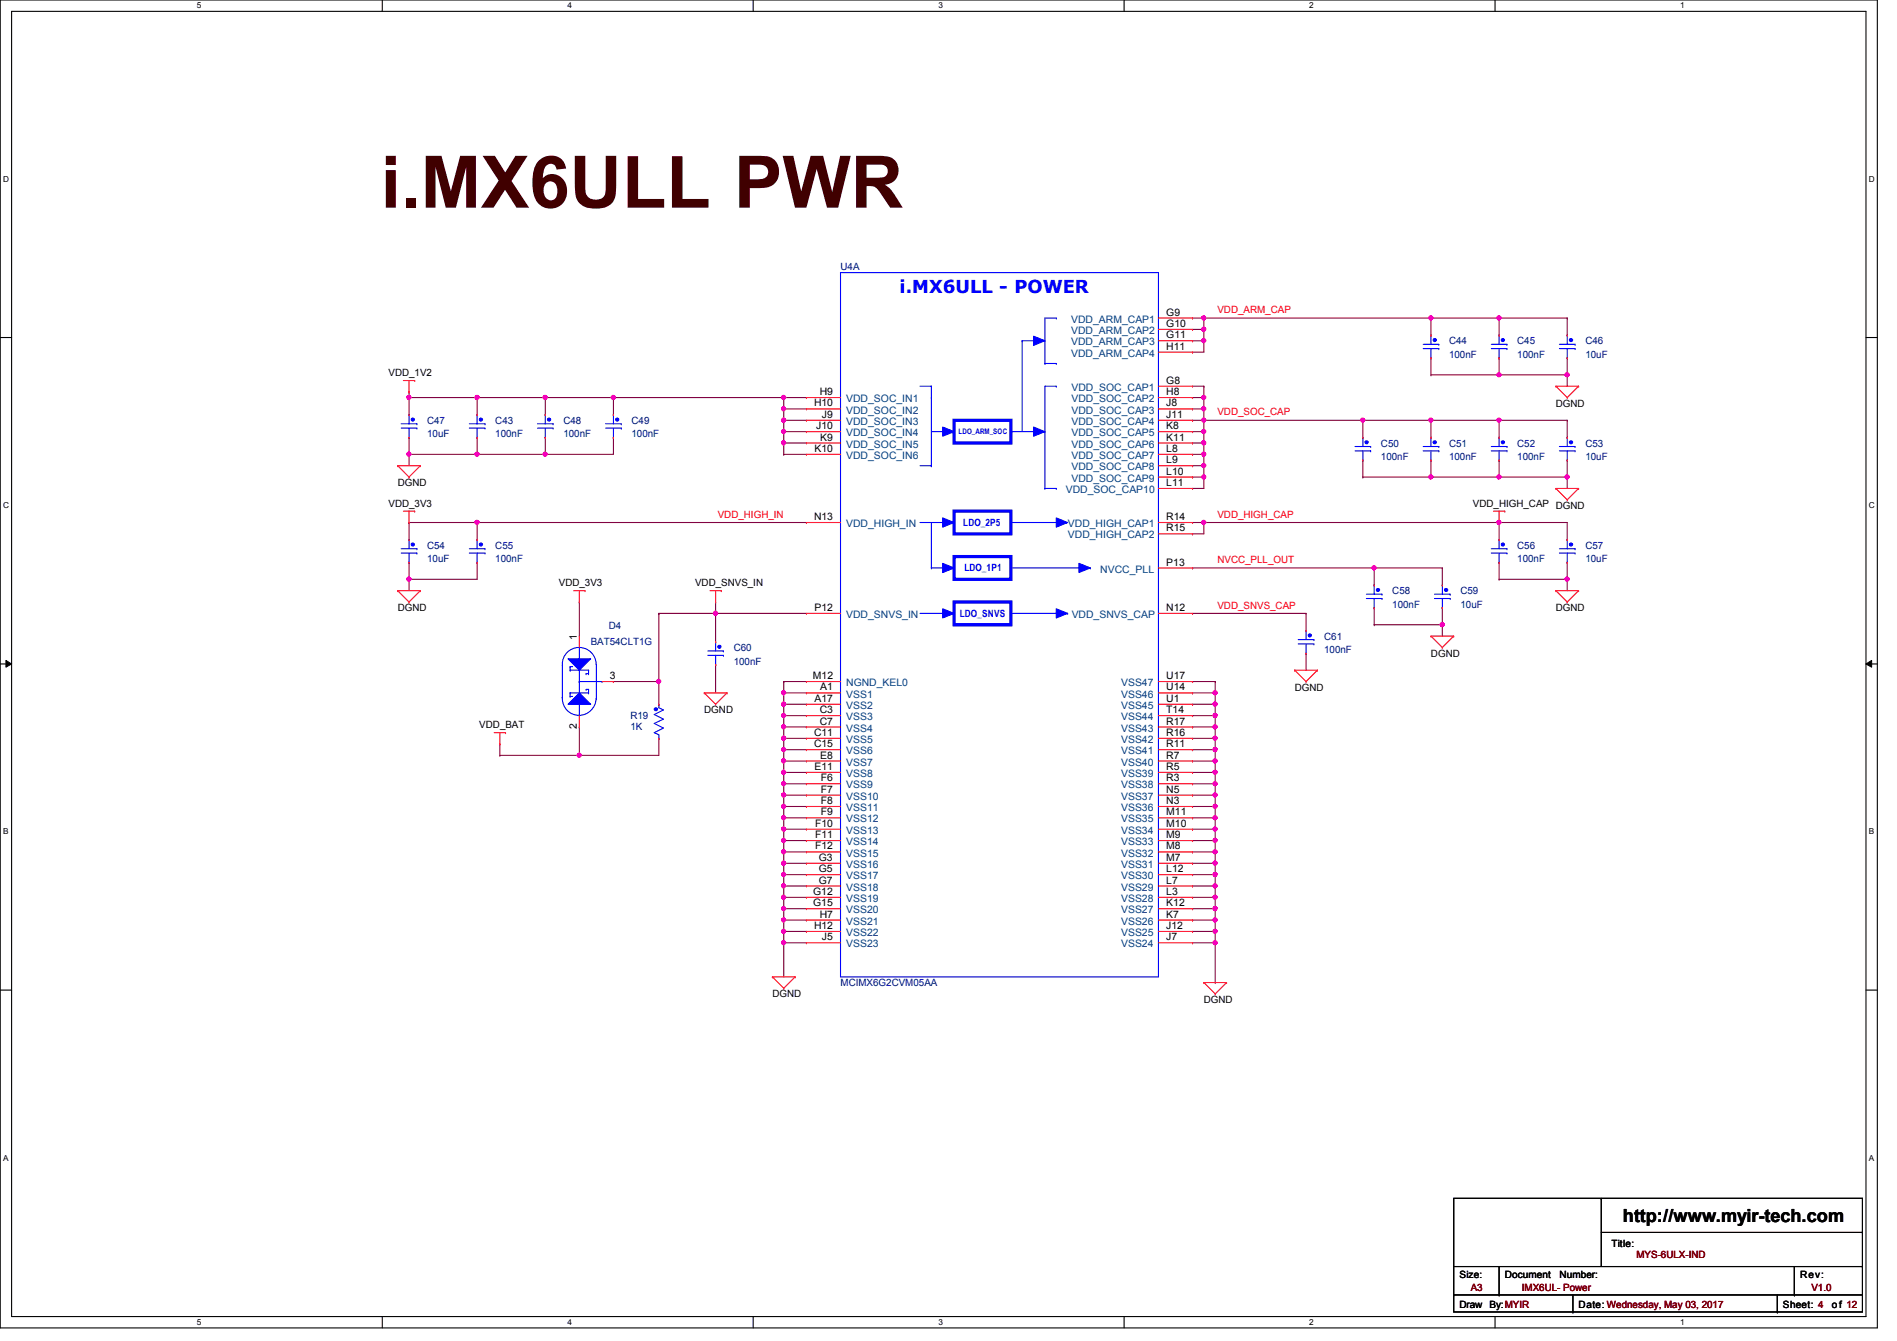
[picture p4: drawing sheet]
<svg xmlns="http://www.w3.org/2000/svg" width="297mm" height="210mm" viewBox="0 0 297 210" stroke-linecap="round" stroke-linejoin="round" font-family="sans-serif">
<defs><g id="words">
<text font-size="11.3" fill="#400000" x="59.6" y="32.5">i.MX6ULL PWR</text>
<text font-size="2.8" fill="#00f" x="140.8" y="45.8">i.MX6ULL - POWER</text>
<text font-size="2.8" x="254.1" y="191.3">http://www.myir-tech.com</text>
<g font-size="1.6" fill="#000080">
<text x="131.6" y="42.3">U4A</text>
<text x="226.9" y="53.9">C44</text>
<text x="237.6" y="53.9">C45</text>
<text x="248.2" y="53.9">C46</text>
<text x="226.9" y="56">100nF</text>
<text x="237.6" y="56">100nF</text>
<text x="248.2" y="56">10uF</text>
<text x="66.9" y="66.3">C47</text>
<text x="66.9" y="68.5">10uF</text>
<text x="77.6" y="66.3">C43</text>
<text x="77.6" y="68.5">100nF</text>
<text x="88.2" y="66.3">C48</text>
<text x="88.2" y="68.5">100nF</text>
<text x="98.9" y="66.3">C49</text>
<text x="98.9" y="68.5">100nF</text>
<text x="216.2" y="69.9">C50</text>
<text x="226.9" y="69.9">C51</text>
<text x="237.6" y="69.9">C52</text>
<text x="248.2" y="69.9">C53</text>
<text x="216.2" y="72">100nF</text>
<text x="226.9" y="72">100nF</text>
<text x="237.6" y="72">100nF</text>
<text x="248.2" y="72">10uF</text>
<text x="66.9" y="85.9">C54</text>
<text x="66.9" y="88">10uF</text>
<text x="77.6" y="85.9">C55</text>
<text x="77.6" y="88">100nF</text>
<text x="237.6" y="85.9">C56</text>
<text x="237.6" y="88">100nF</text>
<text x="248.2" y="85.9">C57</text>
<text x="248.2" y="88">10uF</text>
<text x="218" y="93">C58</text>
<text x="218" y="95.1">100nF</text>
<text x="228.7" y="93">C59</text>
<text x="228.7" y="95.1">10uF</text>
<text x="92.5" y="101">BAT54CLT1G</text>
<text x="95.3" y="98.5">D4</text>
<text x="114.9" y="101.9">C60</text>
<text x="207.3" y="100.1">C61</text>
<text x="114.9" y="104">100nF</text>
<text x="207.3" y="102.2">100nF</text>
<text x="98.7" y="112.6">R19</text>
<text x="98.7" y="114.3">1K</text>
<text x="131.6" y="154.3">MCIMX6G2CVM05AA</text>
</g>
<g font-size="1.6" fill="#004080">
<text x="167.7" y="50.5">VDD_ARM_CAP1</text>
<text x="167.7" y="52.3">VDD_ARM_CAP2</text>
<text x="167.7" y="54.1">VDD_ARM_CAP3</text>
<text x="167.7" y="55.8">VDD_ARM_CAP4</text>
<text x="132.5" y="64.7">VDD_SOC_IN2</text>
<text x="132.5" y="62.9">VDD_SOC_IN1</text>
<text x="167.8" y="61.2">VDD_SOC_CAP1</text>
<text x="167.8" y="62.9">VDD_SOC_CAP2</text>
<text x="167.8" y="64.7">VDD_SOC_CAP3</text>
<text x="132.5" y="71.8">VDD_SOC_IN6</text>
<text x="132.5" y="70.1">VDD_SOC_IN5</text>
<text x="132.5" y="66.5">VDD_SOC_IN3</text>
<text x="132.5" y="68.3">VDD_SOC_IN4</text>
<text x="167.8" y="68.3">VDD_SOC_CAP5</text>
<text x="167.8" y="71.8">VDD_SOC_CAP7</text>
<text x="167.8" y="66.5">VDD_SOC_CAP4</text>
<text x="167.8" y="70.1">VDD_SOC_CAP6</text>
<text x="166.9" y="77.2">VDD_SOC_CAP10</text>
<text x="167.8" y="73.6">VDD_SOC_CAP8</text>
<text x="167.8" y="75.4">VDD_SOC_CAP9</text>
<text x="132.5" y="82.5">VDD_HIGH_IN</text>
<text x="167.2" y="82.5">VDD_HIGH_CAP1</text>
<text x="167.2" y="84.3">VDD_HIGH_CAP2</text>
<text x="172.3" y="89.6">NVCC_PLL</text>
<text x="132.5" y="96.7">VDD_SNVS_IN</text>
<text x="167.8" y="96.7">VDD_SNVS_CAP</text>
<text x="132.5" y="107.4">NGND_KEL0</text>
<text x="175.6" y="107.4">VSS47</text>
<text x="132.5" y="109.2">VSS1</text>
<text x="132.5" y="112.7">VSS3</text>
<text x="132.5" y="111">VSS2</text>
<text x="175.6" y="111">VSS45</text>
<text x="175.6" y="112.7">VSS44</text>
<text x="175.6" y="109.2">VSS46</text>
<text x="132.5" y="114.5">VSS4</text>
<text x="132.5" y="116.3">VSS5</text>
<text x="132.5" y="118.1">VSS6</text>
<text x="132.5" y="119.8">VSS7</text>
<text x="175.6" y="119.8">VSS40</text>
<text x="175.6" y="118.1">VSS41</text>
<text x="175.6" y="116.3">VSS42</text>
<text x="175.6" y="114.5">VSS43</text>
<text x="132.5" y="125.2">VSS10</text>
<text x="132.5" y="123.4">VSS9</text>
<text x="132.5" y="121.6">VSS8</text>
<text x="175.6" y="123.4">VSS38</text>
<text x="175.6" y="125.2">VSS37</text>
<text x="175.6" y="121.6">VSS39</text>
<text x="132.5" y="127">VSS11</text>
<text x="132.5" y="128.7">VSS12</text>
<text x="132.5" y="130.5">VSS13</text>
<text x="175.6" y="127">VSS36</text>
<text x="175.6" y="130.5">VSS34</text>
<text x="175.6" y="128.7">VSS35</text>
<text x="132.5" y="135.8">VSS16</text>
<text x="132.5" y="132.3">VSS14</text>
<text x="132.5" y="134.1">VSS15</text>
<text x="132.5" y="137.6">VSS17</text>
<text x="175.6" y="135.8">VSS31</text>
<text x="175.6" y="134.1">VSS32</text>
<text x="175.6" y="132.3">VSS33</text>
<text x="175.6" y="137.6">VSS30</text>
<text x="132.5" y="139.4">VSS18</text>
<text x="132.5" y="141.2">VSS19</text>
<text x="132.5" y="143">VSS20</text>
<text x="175.6" y="141.2">VSS28</text>
<text x="175.6" y="139.4">VSS29</text>
<text x="175.6" y="143">VSS27</text>
<text x="132.5" y="148.3">VSS23</text>
<text x="132.5" y="144.7">VSS21</text>
<text x="132.5" y="146.5">VSS22</text>
<text x="175.6" y="146.5">VSS25</text>
<text x="175.6" y="148.3">VSS24</text>
<text x="175.6" y="144.7">VSS26</text>
</g>
<g font-size="1.6">
<text x="182.6" y="49.4">G9</text>
<text x="182.6" y="51.2">G10</text>
<text x="182.6" y="53">G11</text>
<text x="60.8" y="58.9">VDD_1V2</text>
<text x="182.6" y="54.7">H11</text>
<text x="127.5" y="63.6">H10</text>
<text x="128.4" y="61.8">H9</text>
<text x="128.7" y="65.4">J9</text>
<text x="182.6" y="60.1">G8</text>
<text x="182.6" y="61.8">H8</text>
<text x="182.6" y="63.6">J8</text>
<text x="182.6" y="65.4">J11</text>
<text x="243.6" y="63.7">DGND</text>
<text x="127.5" y="70.7">K10</text>
<text x="127.8" y="67.2">J10</text>
<text x="128.4" y="69">K9</text>
<text x="182.6" y="67.2">K8</text>
<text x="182.6" y="70.7">L8</text>
<text x="182.6" y="69">K11</text>
<text x="62.3" y="76.1">DGND</text>
<text x="182.6" y="72.5">L9</text>
<text x="182.6" y="74.3">L10</text>
<text x="182.6" y="76.1">L11</text>
<text x="60.8" y="79.3">VDD_3V3</text>
<text x="127.5" y="81.4">N13</text>
<text x="182.6" y="81.4">R14</text>
<text x="182.6" y="83.2">R15</text>
<text x="230.6" y="79.3">VDD_HIGH_CAP DGND</text>
<text x="182.6" y="88.5">P13</text>
<text x="62.3" y="95.7">DGND</text>
<text x="87.5" y="91.8">VDD_3V3</text>
<text x="108.8" y="91.8">VDD_SNVS_IN</text>
<text x="127.5" y="95.6">P12</text>
<text x="182.6" y="95.6">N12</text>
<text x="243.6" y="95.7">DGND</text>
<text x="90.3" y="100.1" transform="rotate(-90 90.3 100.1)">1</text>
<text x="95.5" y="106.3">3</text>
<text x="127.3" y="106.3">M12</text>
<text x="182.6" y="106.3">U17</text>
<text x="224.1" y="102.8">DGND</text>
<text x="110.3" y="111.7">DGND</text>
<text x="127.5" y="109.9">A17</text>
<text x="128.4" y="111.6">C3</text>
<text x="128.4" y="113.4">C7</text>
<text x="128.4" y="108.1">A1</text>
<text x="182.6" y="109.9">U1</text>
<text x="182.6" y="111.6">T14</text>
<text x="182.6" y="108.1">U14</text>
<text x="182.6" y="113.4">R17</text>
<text x="202.7" y="108.1">DGND</text>
<text x="75.1" y="114">VDD_BAT</text>
<text x="90.3" y="114.1" transform="rotate(-90 90.3 114.1)">2</text>
<text x="127.5" y="115.2">C11</text>
<text x="127.5" y="117">C15</text>
<text x="128.4" y="118.7">E8</text>
<text x="182.6" y="118.7">R7</text>
<text x="182.6" y="117">R11</text>
<text x="182.6" y="115.2">R16</text>
<text x="127.5" y="120.5">E11</text>
<text x="128.5" y="124.1">F7</text>
<text x="128.5" y="125.9">F8</text>
<text x="128.5" y="122.3">F6</text>
<text x="182.6" y="125.9">N3</text>
<text x="182.6" y="122.3">R3</text>
<text x="182.6" y="124.1">N5</text>
<text x="182.6" y="120.5">R5</text>
<text x="127.6" y="129.4">F10</text>
<text x="127.6" y="131.2">F11</text>
<text x="128.5" y="127.6">F9</text>
<text x="182.6" y="131.2">M9</text>
<text x="182.6" y="129.4">M10</text>
<text x="182.6" y="127.6">M11</text>
<text x="127.6" y="133">F12</text>
<text x="128.2" y="134.7">G3</text>
<text x="128.2" y="136.5">G5</text>
<text x="182.6" y="134.7">M7</text>
<text x="182.6" y="133">M8</text>
<text x="182.6" y="136.5">L12</text>
<text x="127.3" y="140.1">G12</text>
<text x="127.3" y="141.9">G15</text>
<text x="128.2" y="138.3">G7</text>
<text x="128.4" y="143.6">H7</text>
<text x="182.6" y="140.1">L3</text>
<text x="182.6" y="138.3">L7</text>
<text x="182.6" y="141.9">K12</text>
<text x="182.6" y="143.6">K7</text>
<text x="127.5" y="145.4">H12</text>
<text x="128.7" y="147.2">J5</text>
<text x="182.6" y="145.4">J12</text>
<text x="182.6" y="147.2">J7</text>
<text x="120.9" y="156.1">DGND</text>
<text x="188.5" y="157">DGND</text>
<text x="252.3" y="195.2">Title:</text>
<text x="228.5" y="200">Size:</text>
<text x="235.6" y="200">Document</text>
<text x="244.2" y="200">Number:</text>
<text x="281.9" y="200">Rev:</text>
<text x="228.5" y="204.7">Draw By:MYIR</text>
<text x="247.2" y="204.7">Date: Wednesday, May 03, 2017</text>
<text x="279.2" y="204.7">Sheet: 4</text>
<text x="286.8" y="204.7">o f 12</text>
</g>
<g font-size="1.6" fill="#f00">
<text x="190.6" y="49">VDD_ARM_CAP</text>
<text x="190.6" y="65">VDD_SOC_CAP</text>
<text x="112.4" y="81">VDD_HIGH_IN</text>
<text x="190.6" y="81">VDD_HIGH_CAP</text>
<text x="190.6" y="88.1">NVCC_PLL_OUT</text>
<text x="190.6" y="95.2">VDD_SNVS_CAP</text>
</g>
<g font-size="1.6" fill="#00f">
<text x="150.8" y="82.3">LDO_2P5</text>
<text x="151" y="89.5">LDO_1P1</text>
<text x="150.3" y="96.6">LDO_SNVS</text>
</g>
<g font-size="1.6" fill="#800000">
<text x="256.2" y="196.8">MYS-6ULX-IND</text>
<text x="230.3" y="202">A3</text>
<text x="238.3" y="202">IMX6UL- Power</text>
<text x="283.6" y="202">V1.0</text>
</g>
<g font-size="1.3">
<text x="30.8" y="1.3">5</text>
<text x="88.9" y="1.3">4</text>
<text x="146.9" y="1.3">3</text>
<text x="205" y="1.3">2</text>
<text x="263.1" y="1.3">1</text>
<text x=".5" y="28.4">D</text>
<text x="292.6" y="28.4">D</text>
<text x=".5" y="79.5">C</text>
<text x="292.6" y="79.5">C</text>
<text x=".5" y="130.6">B</text>
<text x="292.6" y="130.6">B</text>
<text x=".5" y="181.7">A</text>
<text x="292.6" y="181.7">A</text>
<text x="30.8" y="207.4">5</text>
<text x="88.9" y="207.4">4</text>
<text x="146.9" y="207.4">3</text>
<text x="205" y="207.4">2</text>
<text x="263.1" y="207.4">1</text>
</g>
<text font-size="1.2" fill="#00f" x="150.1" y="67.9">LDO_ARM_SOC</text>
</g></defs>
<path d="M0 0h294v207.9h-294zM1.8 1.8h290.4v204.3h-290.4z" fill="none" stroke="#000" stroke-width=".17"/>
<g fill="#fff">
<path d="M30.8 .2h.7v1.4h-.7z"/>
<path d="M30.8 206.2h.7v1.4h-.7z"/>
</g>
<path d="M59.9 0v1.8M59.9 206.1v1.8" fill="none" stroke="#000" stroke-width=".17"/>
<g fill="#fff">
<path d="M88.9 .2h.6v1.4h-.6z"/>
<path d="M88.9 206.2h.6v1.4h-.6z"/>
</g>
<path d="M117.9 0v1.8M117.9 206.1v1.8" fill="none" stroke="#000" stroke-width=".17"/>
<g fill="#fff">
<path d="M146.9 .2h.7v1.4h-.7z"/>
<path d="M146.9 206.2h.7v1.4h-.7z"/>
</g>
<path d="M176 0v1.8M176 206.1v1.8" fill="none" stroke="#000" stroke-width=".17"/>
<g fill="#fff">
<path d="M205 .2h.7v1.4h-.7z"/>
<path d="M205 206.2h.7v1.4h-.7z"/>
</g>
<path d="M234.1 0v1.8M234.1 206.1v1.8" fill="none" stroke="#000" stroke-width=".17"/>
<g fill="#fff">
<path d="M263.1 .2h.7v1.4h-.7z"/>
<path d="M263.1 206.2h.7v1.4h-.7z"/>
<path d="M.5 27.3h.9v1.4h-.9z"/>
<path d="M292.6 27.3h.9v1.4h-.9z"/>
<path d="M.5 78.4h.9v1.4h-.9z"/>
<path d="M292.6 78.4h.9v1.4h-.9z"/>
</g>
<path d="M0 52.8h1.8M292.2 52.8h1.8" fill="none" stroke="#000" stroke-width=".17"/>
<g fill="#fff">
<path d="M.5 129.5h.8v1.4h-.8z"/>
<path d="M292.6 129.5h.9v1.4h-.9z"/>
</g>
<path d="M0 103.9h1.8M292.2 103.9h1.8" fill="none" stroke="#000" stroke-width=".17"/>
<path d="M.9 103.4l.9 .5-.9 .5zM292.2 103.9l.9-.5v1z" fill="#000"/>
<path d="M.9 103.4l.9 .5-.9 .5zM292.2 103.9l.9-.5v1z" fill="none" stroke="#000" stroke-width=".16"/>
<g fill="#fff">
<path d="M.5 180.5h.8v1.4h-.8z"/>
<path d="M292.6 180.5h.9v1.4h-.9z"/>
</g>
<path d="M0 155h1.8M292.2 155h1.8" fill="none" stroke="#000" stroke-width=".17"/>
<path d="M234.7 90.7h.1M234.7 90.7h10.7" fill="none" stroke="#800040" stroke-width=".17"/>
<circle cx="245.4" cy="90.7" r=".32" fill="#f0f"/>
<circle cx="245.4" cy="90.7" r=".32" fill="none" stroke="#f0f" stroke-width=".17"/>
<path d="M103.2 96h.1M103.2 96h8.9M234.7 81.8h.1M234.7 81.8v2.7" fill="none" stroke="#800040" stroke-width=".17"/>
<circle cx="112" cy="96" r=".32" fill="#f0f"/>
<circle cx="112" cy="96" r=".32" fill="none" stroke="#f0f" stroke-width=".17"/>
<path d="M186.7 83.6h.1M188.5 81.8h.1M188.5 81.8v1.8h-1.8M188.5 81.8h46.2" fill="none" stroke="#800040" stroke-width=".17"/>
<circle cx="234.7" cy="81.8" r=".32" fill="#f0f"/>
<circle cx="234.7" cy="81.8" r=".32" fill="none" stroke="#f0f" stroke-width=".17"/>
<circle cx="188.5" cy="81.8" r=".32" fill="#f0f"/>
<circle cx="188.5" cy="81.8" r=".32" fill="none" stroke="#f0f" stroke-width=".17"/>
<g fill="none" stroke="#800040" stroke-width=".17">
<path d="M224.1 56h.1M224.1 58.7h.1M224.1 49.8h.1M224.1 49.8v2.7M224.1 56v2.7M224.1 58.7h10.6M224.1 49.8h10.6M186.7 96h.1M186.7 96h17.8M204.5 96h.1M204.5 96v2.7M204.5 102.2h.1"/>
<path d="M204.5 102.2v2.7M122.7 140.5h.1M122.7 140.5v1.7"/>
</g>
<circle cx="122.7" cy="142.2" r=".32" fill="#f0f"/>
<circle cx="122.7" cy="142.2" r=".32" fill="none" stroke="#f0f" stroke-width=".17"/>
<circle cx="122.7" cy="140.4" r=".32" fill="#f0f"/>
<circle cx="122.7" cy="140.4" r=".32" fill="none" stroke="#f0f" stroke-width=".17"/>
<path d="M122.7 142.2h.1M122.7 144h.1M122.7 142.2v3.6" fill="none" stroke="#800040" stroke-width=".17"/>
<circle cx="122.7" cy="145.8" r=".32" fill="#f0f"/>
<circle cx="122.7" cy="145.8" r=".32" fill="none" stroke="#f0f" stroke-width=".17"/>
<circle cx="122.7" cy="144" r=".32" fill="#f0f"/>
<circle cx="122.7" cy="144" r=".32" fill="none" stroke="#f0f" stroke-width=".17"/>
<path d="M215.2 97.8h.1M215.2 97.8h10.6M122.7 145.8h.1M122.7 140.5h.1M122.7 142.2h.1M122.7 144h.1M122.7 145.8h3.6M122.7 145.8v1.8M122.7 140.5h3.6M122.7 142.2h3.6M122.7 144h3.6" fill="none" stroke="#800040" stroke-width=".17"/>
<circle cx="225.8" cy="97.8" r=".32" fill="#f0f"/>
<circle cx="225.8" cy="97.8" r=".32" fill="none" stroke="#f0f" stroke-width=".17"/>
<path d="M215.2 95.1h.1M215.2 95.1v2.7M225.8 95.1h.1M225.8 97.8h.1M225.8 95.1v4.5M122.7 147.6h.1M122.7 147.6h3.6M122.7 147.6v5.3" fill="none" stroke="#800040" stroke-width=".17"/>
<circle cx="122.7" cy="147.5" r=".32" fill="#f0f"/>
<circle cx="122.7" cy="147.5" r=".32" fill="none" stroke="#f0f" stroke-width=".17"/>
<path d="M190.3 140.5h.1M190.3 140.5v1.7" fill="none" stroke="#800040" stroke-width=".17"/>
<circle cx="190.3" cy="140.4" r=".32" fill="#f0f"/>
<circle cx="190.3" cy="140.4" r=".32" fill="none" stroke="#f0f" stroke-width=".17"/>
<path d="M190.3 142.2h.1M190.3 144h.1M190.3 142.2v3.6" fill="none" stroke="#800040" stroke-width=".17"/>
<circle cx="190.3" cy="145.8" r=".32" fill="#f0f"/>
<circle cx="190.3" cy="145.8" r=".32" fill="none" stroke="#f0f" stroke-width=".17"/>
<circle cx="190.3" cy="144" r=".32" fill="#f0f"/>
<circle cx="190.3" cy="144" r=".32" fill="none" stroke="#f0f" stroke-width=".17"/>
<path d="M186.7 145.8h.1M186.7 140.5h.1M186.7 142.2h.1M186.7 145.8h3.6M186.7 140.5h3.6M186.7 142.2h3.6M190.3 145.8h.1M190.3 145.8v1.8" fill="none" stroke="#800040" stroke-width=".17"/>
<circle cx="190.3" cy="142.2" r=".32" fill="#f0f"/>
<circle cx="190.3" cy="142.2" r=".32" fill="none" stroke="#f0f" stroke-width=".17"/>
<path d="M186.7 144h.1M186.7 147.6h.1M186.7 144h3.6M186.7 147.6h3.6v6.2M190.3 153.8h.1" fill="none" stroke="#800040" stroke-width=".17"/>
<circle cx="190.3" cy="147.5" r=".32" fill="#f0f"/>
<circle cx="190.3" cy="147.5" r=".32" fill="none" stroke="#f0f" stroke-width=".17"/>
<path d="M186.7 106.7h.1M186.7 108.5h.1M186.7 106.7h3.6M186.7 108.5h3.6M190.3 106.7h.1M190.3 108.5h.1M190.3 106.7v3.5" fill="none" stroke="#800040" stroke-width=".17"/>
<circle cx="190.3" cy="110.2" r=".32" fill="#f0f"/>
<circle cx="190.3" cy="110.2" r=".32" fill="none" stroke="#f0f" stroke-width=".17"/>
<circle cx="190.3" cy="108.4" r=".32" fill="#f0f"/>
<circle cx="190.3" cy="108.4" r=".32" fill="none" stroke="#f0f" stroke-width=".17"/>
<path d="M186.7 110.2h.1M186.7 112h.1M186.7 110.2h3.6M190.3 110.2h.1M190.3 110.2v1.8h-3.6" fill="none" stroke="#800040" stroke-width=".17"/>
<circle cx="190.3" cy="112" r=".32" fill="#f0f"/>
<circle cx="190.3" cy="112" r=".32" fill="none" stroke="#f0f" stroke-width=".17"/>
<path d="M186.7 113.8h.1M190.3 112h.1M190.3 112v1.8h-3.6" fill="none" stroke="#800040" stroke-width=".17"/>
<circle cx="190.3" cy="113.8" r=".32" fill="#f0f"/>
<circle cx="190.3" cy="113.8" r=".32" fill="none" stroke="#f0f" stroke-width=".17"/>
<path d="M190.3 113.8h.1M190.3 113.8v1.8" fill="none" stroke="#800040" stroke-width=".17"/>
<circle cx="190.3" cy="115.5" r=".32" fill="#f0f"/>
<circle cx="190.3" cy="115.5" r=".32" fill="none" stroke="#f0f" stroke-width=".17"/>
<path d="M186.7 115.6h.1M186.7 117.3h.1M186.7 115.6h3.6M186.7 117.3h3.6M190.3 115.6h.1M190.3 117.3h.1M190.3 115.6v3.5" fill="none" stroke="#800040" stroke-width=".17"/>
<circle cx="190.3" cy="119.1" r=".32" fill="#f0f"/>
<circle cx="190.3" cy="119.1" r=".32" fill="none" stroke="#f0f" stroke-width=".17"/>
<circle cx="190.3" cy="117.3" r=".32" fill="#f0f"/>
<circle cx="190.3" cy="117.3" r=".32" fill="none" stroke="#f0f" stroke-width=".17"/>
<path d="M186.7 119.1h.1M186.7 119.1h3.6M190.3 119.1h.1M190.3 119.1v3.6M186.7 120.9h.1M186.7 120.9h3.6M190.3 120.9h.1" fill="none" stroke="#800040" stroke-width=".17"/>
<circle cx="190.3" cy="120.9" r=".32" fill="#f0f"/>
<circle cx="190.3" cy="120.9" r=".32" fill="none" stroke="#f0f" stroke-width=".17"/>
<path d="M186.7 122.7h.1M186.7 122.7h3.6M190.3 122.7h.1M190.3 122.7v1.8" fill="none" stroke="#800040" stroke-width=".17"/>
<circle cx="190.3" cy="124.4" r=".32" fill="#f0f"/>
<circle cx="190.3" cy="124.4" r=".32" fill="none" stroke="#f0f" stroke-width=".17"/>
<circle cx="190.3" cy="122.7" r=".32" fill="#f0f"/>
<circle cx="190.3" cy="122.7" r=".32" fill="none" stroke="#f0f" stroke-width=".17"/>
<path d="M186.7 124.5h.1M186.7 126.2h.1M186.7 124.5h3.6M186.7 126.2h3.6M190.3 124.5h.1M190.3 126.2h.1M190.3 124.5v3.5" fill="none" stroke="#800040" stroke-width=".17"/>
<circle cx="190.3" cy="126.2" r=".32" fill="#f0f"/>
<circle cx="190.3" cy="126.2" r=".32" fill="none" stroke="#f0f" stroke-width=".17"/>
<path d="M186.7 128h.1M186.7 128h3.6" fill="none" stroke="#800040" stroke-width=".17"/>
<circle cx="190.3" cy="128" r=".32" fill="#f0f"/>
<circle cx="190.3" cy="128" r=".32" fill="none" stroke="#f0f" stroke-width=".17"/>
<path d="M186.7 129.8h.1M186.7 129.8h3.6M190.3 128h.1M190.3 129.8h.1M190.3 128v3.6" fill="none" stroke="#800040" stroke-width=".17"/>
<circle cx="190.3" cy="131.5" r=".32" fill="#f0f"/>
<circle cx="190.3" cy="131.5" r=".32" fill="none" stroke="#f0f" stroke-width=".17"/>
<circle cx="190.3" cy="129.8" r=".32" fill="#f0f"/>
<circle cx="190.3" cy="129.8" r=".32" fill="none" stroke="#f0f" stroke-width=".17"/>
<path d="M186.7 131.6h.1M186.7 133.3h.1M186.7 131.6h3.6M190.3 131.6h.1M190.3 131.6v1.7h-3.6" fill="none" stroke="#800040" stroke-width=".17"/>
<circle cx="190.3" cy="133.3" r=".32" fill="#f0f"/>
<circle cx="190.3" cy="133.3" r=".32" fill="none" stroke="#f0f" stroke-width=".17"/>
<path d="M186.7 135.1h.1M190.3 133.3h.1M190.3 133.3v1.8h-3.6" fill="none" stroke="#800040" stroke-width=".17"/>
<circle cx="190.3" cy="135.1" r=".32" fill="#f0f"/>
<circle cx="190.3" cy="135.1" r=".32" fill="none" stroke="#f0f" stroke-width=".17"/>
<path d="M186.7 136.9h.1M190.3 135.1h.1M190.3 135.1v1.8h-3.6" fill="none" stroke="#800040" stroke-width=".17"/>
<circle cx="190.3" cy="136.9" r=".32" fill="#f0f"/>
<circle cx="190.3" cy="136.9" r=".32" fill="none" stroke="#f0f" stroke-width=".17"/>
<path d="M186.7 138.7h.1M190.3 136.9h.1M190.3 136.9v1.8h-3.6" fill="none" stroke="#800040" stroke-width=".17"/>
<circle cx="190.3" cy="138.7" r=".32" fill="#f0f"/>
<circle cx="190.3" cy="138.7" r=".32" fill="none" stroke="#f0f" stroke-width=".17"/>
<path d="M103.2 96h.1M103.2 96v10.7M190.3 138.7h.1M190.3 138.7v1.8" fill="none" stroke="#800040" stroke-width=".17"/>
<circle cx="103.1" cy="106.7" r=".32" fill="#f0f"/>
<circle cx="103.1" cy="106.7" r=".32" fill="none" stroke="#f0f" stroke-width=".17"/>
<g fill="none" stroke="#800040" stroke-width=".17">
<path d="M186.7 49.8h.1M186.7 49.8h1.8M188.5 49.8h.1M188.5 49.8v1.8M186.7 81.8h.1M186.7 88.9h.1M186.7 81.8h1.8M186.7 88.9h39.1M215.2 88.9h.1M215.2 88.9v2.7M225.8 88.9h.1M225.8 88.9v2.7"/>
<path d="M234.7 88h.1M234.7 88v2.7M245.4 88h.1M245.4 90.7h.1M245.4 88v4.5M78.3 118.2h.1M90.7 113.8h.1M90.7 113.8v4.4h-12.4M96.1 106.7h.1M96.1 106.7h7.1"/>
</g>
<circle cx="215.2" cy="88.9" r=".32" fill="#f0f"/>
<circle cx="215.2" cy="88.9" r=".32" fill="none" stroke="#f0f" stroke-width=".17"/>
<path d="M234.7 56h.1M234.7 58.7h.1M234.7 56v2.7M234.7 58.7h10.7" fill="none" stroke="#800040" stroke-width=".17"/>
<circle cx="245.4" cy="58.6" r=".32" fill="#f0f"/>
<circle cx="245.4" cy="58.6" r=".32" fill="none" stroke="#f0f" stroke-width=".17"/>
<circle cx="234.7" cy="58.6" r=".32" fill="#f0f"/>
<circle cx="234.7" cy="58.6" r=".32" fill="none" stroke="#f0f" stroke-width=".17"/>
<path d="M234.7 49.8h.1M234.7 49.8h10.7" fill="none" stroke="#800040" stroke-width=".17"/>
<circle cx="234.7" cy="49.8" r=".32" fill="#f0f"/>
<circle cx="234.7" cy="49.8" r=".32" fill="none" stroke="#f0f" stroke-width=".17"/>
<path d="M234.7 49.8h.1M234.7 49.8v2.7M245.4 58.7h.1M245.4 58.7v1.8M188.5 64h.1M188.5 62.2v1.8" fill="none" stroke="#800040" stroke-width=".17"/>
<circle cx="188.5" cy="62.2" r=".32" fill="#f0f"/>
<circle cx="188.5" cy="62.2" r=".32" fill="none" stroke="#f0f" stroke-width=".17"/>
<path d="M186.7 65.8h.1M186.7 64h.1M186.7 64h1.8M188.5 64h.1M188.5 64v1.8h-1.8" fill="none" stroke="#800040" stroke-width=".17"/>
<circle cx="188.5" cy="64" r=".32" fill="#f0f"/>
<circle cx="188.5" cy="64" r=".32" fill="none" stroke="#f0f" stroke-width=".17"/>
<path d="M186.7 62.2h.1M186.7 67.6h.1M186.7 62.2h1.8M186.7 67.6h1.8M188.5 67.6h.1M188.5 67.6v1.7" fill="none" stroke="#800040" stroke-width=".17"/>
<circle cx="188.5" cy="69.3" r=".32" fill="#f0f"/>
<circle cx="188.5" cy="69.3" r=".32" fill="none" stroke="#f0f" stroke-width=".17"/>
<path d="M122.7 106.7h.1M122.7 108.5h.1M122.7 106.7h3.6M122.7 106.7v3.5M122.7 108.5h3.6" fill="none" stroke="#800040" stroke-width=".17"/>
<circle cx="122.7" cy="110.2" r=".32" fill="#f0f"/>
<circle cx="122.7" cy="110.2" r=".32" fill="none" stroke="#f0f" stroke-width=".17"/>
<circle cx="122.7" cy="108.4" r=".32" fill="#f0f"/>
<circle cx="122.7" cy="108.4" r=".32" fill="none" stroke="#f0f" stroke-width=".17"/>
<path d="M122.7 110.2h.1M122.7 112h.1M122.7 110.2h3.6M122.7 110.2v3.6M122.7 112h3.6" fill="none" stroke="#800040" stroke-width=".17"/>
<circle cx="122.7" cy="112" r=".32" fill="#f0f"/>
<circle cx="122.7" cy="112" r=".32" fill="none" stroke="#f0f" stroke-width=".17"/>
<path d="M122.7 113.8h.1M122.7 113.8h3.6" fill="none" stroke="#800040" stroke-width=".17"/>
<circle cx="122.7" cy="113.8" r=".32" fill="#f0f"/>
<circle cx="122.7" cy="113.8" r=".32" fill="none" stroke="#f0f" stroke-width=".17"/>
<path d="M122.7 113.8h.1M122.7 115.6h.1M122.7 113.8v1.8M122.7 115.6h3.6" fill="none" stroke="#800040" stroke-width=".17"/>
<circle cx="122.7" cy="115.5" r=".32" fill="#f0f"/>
<circle cx="122.7" cy="115.5" r=".32" fill="none" stroke="#f0f" stroke-width=".17"/>
<path d="M122.7 115.6h.1M122.7 117.3h.1M122.7 115.6v3.5M122.7 117.3h3.6" fill="none" stroke="#800040" stroke-width=".17"/>
<circle cx="122.7" cy="119.1" r=".32" fill="#f0f"/>
<circle cx="122.7" cy="119.1" r=".32" fill="none" stroke="#f0f" stroke-width=".17"/>
<circle cx="122.7" cy="117.3" r=".32" fill="#f0f"/>
<circle cx="122.7" cy="117.3" r=".32" fill="none" stroke="#f0f" stroke-width=".17"/>
<path d="M122.7 119.1h.1M122.7 119.1h3.6M122.7 119.1v3.6M122.7 120.9h.1M122.7 120.9h3.6" fill="none" stroke="#800040" stroke-width=".17"/>
<circle cx="122.7" cy="122.7" r=".32" fill="#f0f"/>
<circle cx="122.7" cy="122.7" r=".32" fill="none" stroke="#f0f" stroke-width=".17"/>
<circle cx="122.7" cy="120.9" r=".32" fill="#f0f"/>
<circle cx="122.7" cy="120.9" r=".32" fill="none" stroke="#f0f" stroke-width=".17"/>
<path d="M74.7 81.8h.1M74.7 81.8h51.6M122.7 122.7h.1M122.7 122.7h3.6M122.7 122.7v1.8" fill="none" stroke="#800040" stroke-width=".17"/>
<circle cx="74.7" cy="81.8" r=".32" fill="#f0f"/>
<circle cx="74.7" cy="81.8" r=".32" fill="none" stroke="#f0f" stroke-width=".17"/>
<path d="M122.7 124.5h.1M122.7 124.5h3.6M122.7 124.5v1.7" fill="none" stroke="#800040" stroke-width=".17"/>
<circle cx="122.7" cy="126.2" r=".32" fill="#f0f"/>
<circle cx="122.7" cy="126.2" r=".32" fill="none" stroke="#f0f" stroke-width=".17"/>
<circle cx="122.7" cy="124.4" r=".32" fill="#f0f"/>
<circle cx="122.7" cy="124.4" r=".32" fill="none" stroke="#f0f" stroke-width=".17"/>
<path d="M122.7 126.2h.1M122.7 128h.1M122.7 126.2h3.6M122.7 126.2v1.8M122.7 128h3.6" fill="none" stroke="#800040" stroke-width=".17"/>
<circle cx="122.7" cy="128" r=".32" fill="#f0f"/>
<circle cx="122.7" cy="128" r=".32" fill="none" stroke="#f0f" stroke-width=".17"/>
<path d="M188.5 49.8h.1M188.5 49.8h35.6M122.7 128h.1M122.7 128v1.8" fill="none" stroke="#800040" stroke-width=".17"/>
<circle cx="224" cy="49.8" r=".32" fill="#f0f"/>
<circle cx="224" cy="49.8" r=".32" fill="none" stroke="#f0f" stroke-width=".17"/>
<circle cx="188.5" cy="49.8" r=".32" fill="#f0f"/>
<circle cx="188.5" cy="49.8" r=".32" fill="none" stroke="#f0f" stroke-width=".17"/>
<path d="M186.7 51.6h.1M186.7 51.6h1.8" fill="none" stroke="#800040" stroke-width=".17"/>
<circle cx="188.5" cy="51.5" r=".32" fill="#f0f"/>
<circle cx="188.5" cy="51.5" r=".32" fill="none" stroke="#f0f" stroke-width=".17"/>
<path d="M188.5 51.6h.1M188.5 51.6v1.7M122.7 129.8h.1M122.7 129.8h3.6M122.7 129.8v1.8" fill="none" stroke="#800040" stroke-width=".17"/>
<circle cx="122.7" cy="131.5" r=".32" fill="#f0f"/>
<circle cx="122.7" cy="131.5" r=".32" fill="none" stroke="#f0f" stroke-width=".17"/>
<circle cx="122.7" cy="129.8" r=".32" fill="#f0f"/>
<circle cx="122.7" cy="129.8" r=".32" fill="none" stroke="#f0f" stroke-width=".17"/>
<path d="M186.7 53.3h.1M186.7 53.3h1.8M74.7 62.2h.1M74.7 62.2h10.7" fill="none" stroke="#800040" stroke-width=".17"/>
<circle cx="85.4" cy="62.2" r=".32" fill="#f0f"/>
<circle cx="85.4" cy="62.2" r=".32" fill="none" stroke="#f0f" stroke-width=".17"/>
<circle cx="74.7" cy="62.2" r=".32" fill="#f0f"/>
<circle cx="74.7" cy="62.2" r=".32" fill="none" stroke="#f0f" stroke-width=".17"/>
<path d="M74.7 71.1h.1M74.7 71.1h10.7" fill="none" stroke="#800040" stroke-width=".17"/>
<circle cx="85.4" cy="71.1" r=".32" fill="#f0f"/>
<circle cx="85.4" cy="71.1" r=".32" fill="none" stroke="#f0f" stroke-width=".17"/>
<circle cx="74.7" cy="71.1" r=".32" fill="#f0f"/>
<circle cx="74.7" cy="71.1" r=".32" fill="none" stroke="#f0f" stroke-width=".17"/>
<path d="M188.5 53.3h.1M188.5 53.3v1.8M64 71.1h.1M64 71.1v1.8" fill="none" stroke="#800040" stroke-width=".17"/>
<circle cx="188.5" cy="53.3" r=".32" fill="#f0f"/>
<circle cx="188.5" cy="53.3" r=".32" fill="none" stroke="#f0f" stroke-width=".17"/>
<path d="M186.7 55.1h.1M186.7 55.1h1.8M64 62.2h.1M64 62.2h10.7M64 62.2v2.7M122.7 131.6h.1M122.7 133.3h.1M122.7 131.6h3.6M122.7 131.6v1.7M122.7 133.3h3.6" fill="none" stroke="#800040" stroke-width=".17"/>
<circle cx="122.7" cy="133.3" r=".32" fill="#f0f"/>
<circle cx="122.7" cy="133.3" r=".32" fill="none" stroke="#f0f" stroke-width=".17"/>
<path d="M122.7 133.3h.1M122.7 135.1h.1M122.7 133.3v1.8M122.7 135.1h3.6" fill="none" stroke="#800040" stroke-width=".17"/>
<circle cx="122.7" cy="135.1" r=".32" fill="#f0f"/>
<circle cx="122.7" cy="135.1" r=".32" fill="none" stroke="#f0f" stroke-width=".17"/>
<path d="M74.7 62.2h.1M74.7 62.2v2.7M122.7 62.2h.1M122.7 64h.1M122.7 62.2h3.6M122.7 62.2v1.8M122.7 64h3.6M122.7 135.1h.1M122.7 135.1v1.8" fill="none" stroke="#800040" stroke-width=".17"/>
<circle cx="122.7" cy="64" r=".32" fill="#f0f"/>
<circle cx="122.7" cy="64" r=".32" fill="none" stroke="#f0f" stroke-width=".17"/>
<path d="M122.7 64h.1M122.7 65.8h.1M122.7 64v3.6M122.7 65.8h3.6" fill="none" stroke="#800040" stroke-width=".17"/>
<circle cx="122.7" cy="67.5" r=".32" fill="#f0f"/>
<circle cx="122.7" cy="67.5" r=".32" fill="none" stroke="#f0f" stroke-width=".17"/>
<circle cx="122.7" cy="65.8" r=".32" fill="#f0f"/>
<circle cx="122.7" cy="65.8" r=".32" fill="none" stroke="#f0f" stroke-width=".17"/>
<path d="M122.7 67.6h.1M122.7 69.3h.1M122.7 67.6h3.6M122.7 67.6v1.7M122.7 69.3h3.6M122.7 136.9h.1M122.7 136.9v1.8M122.7 136.9h3.6" fill="none" stroke="#800040" stroke-width=".17"/>
<circle cx="122.7" cy="136.9" r=".32" fill="#f0f"/>
<circle cx="122.7" cy="136.9" r=".32" fill="none" stroke="#f0f" stroke-width=".17"/>
<path d="M122.7 69.3h.1M122.7 69.3v1.8" fill="none" stroke="#800040" stroke-width=".17"/>
<circle cx="122.7" cy="69.3" r=".32" fill="#f0f"/>
<circle cx="122.7" cy="69.3" r=".32" fill="none" stroke="#f0f" stroke-width=".17"/>
<path d="M122.7 71.1h.1M122.7 71.1h3.6M122.7 138.7h.1M122.7 138.7h3.6" fill="none" stroke="#800040" stroke-width=".17"/>
<circle cx="122.7" cy="138.7" r=".32" fill="#f0f"/>
<circle cx="122.7" cy="138.7" r=".32" fill="none" stroke="#f0f" stroke-width=".17"/>
<path d="M64 68.5h.1M64 68.5v2.6M96.1 62.2h.1M96.1 62.2h26.6M122.7 138.7h.1M122.7 138.7v1.8" fill="none" stroke="#800040" stroke-width=".17"/>
<circle cx="122.7" cy="62.2" r=".32" fill="#f0f"/>
<circle cx="122.7" cy="62.2" r=".32" fill="none" stroke="#f0f" stroke-width=".17"/>
<circle cx="96" cy="62.2" r=".32" fill="#f0f"/>
<circle cx="96" cy="62.2" r=".32" fill="none" stroke="#f0f" stroke-width=".17"/>
<path d="M64 71.1h.1M64 71.1h10.7M85.4 62.2h.1M85.4 62.2v2.7M85.4 62.2h10.7M96.1 62.2h.1M96.1 62.2v2.7" fill="none" stroke="#800040" stroke-width=".17"/>
<circle cx="64" cy="71.1" r=".32" fill="#f0f"/>
<circle cx="64" cy="71.1" r=".32" fill="none" stroke="#f0f" stroke-width=".17"/>
<g fill="none" stroke="#800040" stroke-width=".17">
<path d="M74.7 68.5h.1M74.7 68.5v2.6M85.4 68.5h.1M85.4 71.1h.1M85.4 68.5v2.6M96.1 68.5h.1M96.1 68.5v2.6h-10.7M186.7 69.3h.1M186.7 71.1h.1M186.7 71.1h1.8M186.7 69.3h1.8M188.5 65.8h.1"/>
<path d="M188.5 69.3h.1M188.5 71.1h.1M188.5 65.8h24.9M188.5 69.3v3.6"/>
</g>
<circle cx="188.5" cy="72.9" r=".32" fill="#f0f"/>
<circle cx="188.5" cy="72.9" r=".32" fill="none" stroke="#f0f" stroke-width=".17"/>
<circle cx="188.5" cy="71.1" r=".32" fill="#f0f"/>
<circle cx="188.5" cy="71.1" r=".32" fill="none" stroke="#f0f" stroke-width=".17"/>
<path d="M186.7 72.9h.1M186.7 72.9h1.8M188.5 72.9h.1M188.5 72.9v1.8" fill="none" stroke="#800040" stroke-width=".17"/>
<circle cx="188.5" cy="74.6" r=".32" fill="#f0f"/>
<circle cx="188.5" cy="74.6" r=".32" fill="none" stroke="#f0f" stroke-width=".17"/>
<g fill="none" stroke="#800040" stroke-width=".17">
<path d="M186.7 74.7h.1M186.7 76.5h.1M186.7 74.7h1.8M188.5 74.7h.1M188.5 74.7v1.8h-1.8M64 81.8h.1M64 88h.1M64 90.7h.1M64 81.8v2.7M64 88v4.5M64 81.8h10.7M74.7 81.8h.1"/>
<path d="M74.7 88h.1M74.7 81.8v2.7M74.7 88v2.7h-10.7M112.1 96h.1M112.1 96v4.5M112.1 96h14.2M112.1 104h.1M112.1 104v4.5"/>
</g>
<circle cx="64" cy="90.7" r=".32" fill="#f0f"/>
<circle cx="64" cy="90.7" r=".32" fill="none" stroke="#f0f" stroke-width=".17"/>
<path d="M245.4 49.8h.1M245.4 56h.1M245.4 49.8v2.7M245.4 56v2.7M234.7 65.8h.1M234.7 65.8h10.7" fill="none" stroke="#800040" stroke-width=".17"/>
<circle cx="234.7" cy="65.8" r=".32" fill="#f0f"/>
<circle cx="234.7" cy="65.8" r=".32" fill="none" stroke="#f0f" stroke-width=".17"/>
<path d="M213.4 65.8h.1M213.4 65.8h10.7M234.7 65.8h.1M234.7 65.8v2.7M245.4 65.8h.1M245.4 72h.1M245.4 74.7h.1M245.4 65.8v2.7M245.4 72v4.5" fill="none" stroke="#800040" stroke-width=".17"/>
<circle cx="224" cy="65.8" r=".32" fill="#f0f"/>
<circle cx="224" cy="65.8" r=".32" fill="none" stroke="#f0f" stroke-width=".17"/>
<circle cx="213.4" cy="65.8" r=".32" fill="#f0f"/>
<circle cx="213.4" cy="65.8" r=".32" fill="none" stroke="#f0f" stroke-width=".17"/>
<path d="M234.7 72h.1M234.7 74.7h.1M234.7 72v2.7M234.7 74.7h10.7" fill="none" stroke="#800040" stroke-width=".17"/>
<circle cx="245.4" cy="74.6" r=".32" fill="#f0f"/>
<circle cx="245.4" cy="74.6" r=".32" fill="none" stroke="#f0f" stroke-width=".17"/>
<circle cx="234.7" cy="74.6" r=".32" fill="#f0f"/>
<circle cx="234.7" cy="74.6" r=".32" fill="none" stroke="#f0f" stroke-width=".17"/>
<path d="M213.4 65.8h.1M213.4 72h.1M213.4 74.7h.1M213.4 65.8v2.7M213.4 72v2.7M213.4 74.7h10.7M224.1 65.8h.1M224.1 65.8v2.7M224.1 65.8h10.6" fill="none" stroke="#800040" stroke-width=".17"/>
<circle cx="224" cy="74.6" r=".32" fill="#f0f"/>
<circle cx="224" cy="74.6" r=".32" fill="none" stroke="#f0f" stroke-width=".17"/>
<path d="M188.5 65.8h.1M188.5 65.8v1.8M224.1 72h.1M224.1 74.7h.1M224.1 72v2.7M224.1 74.7h10.6" fill="none" stroke="#800040" stroke-width=".17"/>
<circle cx="188.5" cy="67.5" r=".32" fill="#f0f"/>
<circle cx="188.5" cy="67.5" r=".32" fill="none" stroke="#f0f" stroke-width=".17"/>
<circle cx="188.5" cy="65.8" r=".32" fill="#f0f"/>
<circle cx="188.5" cy="65.8" r=".32" fill="none" stroke="#f0f" stroke-width=".17"/>
<path d="M64 61.3h.1M64 61.3v.9M186.7 60.5h1.8M188.5 60.5h.1M188.5 62.2h.1M188.5 60.5v1.7" fill="none" stroke="#800040" stroke-width=".17"/>
<circle cx="64" cy="62.2" r=".32" fill="#f0f"/>
<circle cx="64" cy="62.2" r=".32" fill="none" stroke="#f0f" stroke-width=".17"/>
<path d="M90.7 94.2h.1M90.7 94.2v5.4M90.7 118.2h.1M103.2 110.2h.1M103.2 115.6h.1M103.2 106.7v3.5M103.2 115.6v2.6h-12.5" fill="none" stroke="#800040" stroke-width=".17"/>
<circle cx="90.7" cy="118.2" r=".32" fill="#f0f"/>
<circle cx="90.7" cy="118.2" r=".32" fill="none" stroke="#f0f" stroke-width=".17"/>
<path d="M112.1 96h.1M112.1 94.2v1.8M234.7 81.8h.1M234.7 81.8h10.7v2.7M245.4 84.5h.1M78.3 116.5h.1M78.3 116.5v1.7" fill="none" stroke="#800040" stroke-width=".17"/>
<g fill="none" stroke="#f00" stroke-width=".17">
<path d="M63.2 59.6h1.7M64 59.6v1.7M64.9 59.6h.1M62.3 72.9h.1M62.3 72.9h3.5M62.3 72.9l1.7 1.8M64 61.3h.1M64 74.7h.1M65.8 72.9h.1M65.8 72.9l-1.8 1.8M243.6 76.5h.1M243.6 60.5h.1"/>
<path d="M243.6 76.5h3.6M243.6 76.5l1.8 1.7M243.6 60.5h3.6M243.6 60.5l1.8 1.7M245.4 78.2h.1M245.4 62.2h.1M247.2 76.5h.1M247.2 60.5h.1M247.2 76.5l-1.8 1.7M247.2 60.5l-1.8 1.7M62.3 92.5h.1M62.3 92.5h3.5"/>
<path d="M62.3 92.5l1.7 1.7M63.2 80h1.7M64 81.8h.1M64 94.2h.1M64 80v1.8M64.9 80h.1M65.8 92.5h.1M65.8 92.5l-1.8 1.7M89.8 92.5h1.8M90.7 94.2h.1M90.7 92.5v1.7M91.6 92.5h.1"/>
<path d="M111.2 92.5h1.7M112.1 94.2h.1M112.1 92.5v1.7M112.9 92.5h.1M224.1 99.6h.1M224.1 99.6h3.5M224.1 99.6l1.7 1.7M227.6 99.6h.1M227.6 99.6l-1.8 1.7M233.8 80h1.8M234.7 81.8h.1M234.7 80v1.8"/>
<path d="M235.6 80h.1M243.6 92.5h.1M243.6 92.5h3.6M243.6 92.5l1.8 1.7M245.4 94.2h.1M247.2 92.5h.1M247.2 92.5l-1.8 1.7M77.4 114.7h1.8M78.3 116.5h.1M78.3 114.7v1.8M79.2 114.7h.1M110.3 108.5h.1"/>
<path d="M110.3 108.5h3.5M110.3 108.5l1.8 1.7M112.1 110.2h.1M113.8 108.5h.1M113.8 108.5l-1.7 1.7M202.7 104.9h.1M202.7 104.9h3.6M202.7 104.9l1.8 1.8M204.5 106.7h.1M206.3 104.9h.1M206.3 104.9l-1.8 1.8M225.8 101.3h.1"/>
<path d="M120.9 152.9h.1M120.9 152.9h3.6M120.9 152.9l1.8 1.8M122.7 154.7h.1M124.5 152.9h.1M124.5 152.9l-1.8 1.8M188.5 153.8h.1M188.5 153.8h3.6M188.5 153.8l1.8 1.8M190.3 155.6h.1M192.1 153.8h.1M192.1 153.8l-1.8 1.8"/>
</g>
<g fill="none" stroke="#000" stroke-width=".17">
<path d="M227.6 187.6h64v17.8h-64zM227.6 198.2h64M234.7 198.2v4.5M250.7 187.6h.1M250.7 187.6v10.6M250.7 192.9h40.9M281 198.2v4.5M291.6 198.2h.1M291.6 192.9h.1M227.6 202.7h.1M227.6 202.7h64M234.7 202.7h.1"/>
<path d="M246.3 205.4h.1M246.3 202.7v2.7M278.3 205.4h.1M278.3 202.7v2.7M281 202.7h.1"/>
</g>
<path d="M233.5 70.6h2.5M233.5 69.9h2.5M234.7 68.5h.1M234.7 72h.1M234.7 68.5v1.4M234.7 70.6v1.4M236 70.6h.1M236 69.9h.1" fill="none" stroke="#00f" stroke-width=".17"/>
<circle cx="235.3" cy="69.2" r=".25" fill="#00f"/>
<g fill="none" stroke="#00f" stroke-width=".17">
<path d="M233.5 86.6h2.5M233.5 85.9h2.5M234.7 84.5h.1M234.7 88h.1M234.7 84.5v1.4M234.7 86.6v1.4M236 86.6h.1M236 85.9h.1"/>
<circle cx="235.3" cy="69.2" r=".25"/>
</g>
<path d="M234.7 68.5h.1M234.7 72h.1" fill="none" stroke="#f00" stroke-width=".17"/>
<circle cx="235.3" cy="85.2" r=".25" fill="#00f"/>
<g fill="none" stroke="#00f" stroke-width=".17">
<path d="M103.2 115.6h.1M103.2 110.2h.1M103.2 110.2v.6l.7 .3-1.5 .7 1.5 .8-1.5 .6 1.5 .8-1.5 .7 .8 .3v.6"/>
<circle cx="235.3" cy="85.2" r=".25"/>
</g>
<path d="M234.7 84.5h.1M234.7 88h.1" fill="none" stroke="#f00" stroke-width=".17"/>
<circle cx="102.7" cy="111" r=".25" fill="#00f"/>
<g fill="none" stroke="#00f" stroke-width=".17">
<path d="M84.2 67h2.4M84.2 66.3h2.4M85.4 64.9h.1M85.4 68.5h.1M85.4 64.9v1.4M85.4 67v1.5M86.6 67h.1M86.6 66.3h.1"/>
<circle cx="102.7" cy="111" r=".25"/>
</g>
<path d="M103.2 110.2h.1M103.2 115.6h.1" fill="none" stroke="#f00" stroke-width=".17"/>
<circle cx="86" cy="65.7" r=".25" fill="#00f"/>
<g fill="none" stroke="#00f" stroke-width=".17">
<path d="M73.5 86.6h2.4M73.5 85.9h2.4M74.7 84.5h.1M74.7 88h.1M74.7 84.5v1.4M74.7 86.6v1.4M75.9 86.6h.1M75.9 85.9h.1"/>
<circle cx="86" cy="65.7" r=".25"/>
</g>
<path d="M85.4 64.9h.1M85.4 68.5h.1" fill="none" stroke="#f00" stroke-width=".17"/>
<circle cx="75.3" cy="85.2" r=".25" fill="#00f"/>
<g fill="none" stroke="#00f" stroke-width=".17">
<path d="M224.6 93.7h2.5M224.6 93h2.5M225.8 91.6h.1M225.8 95.1h.1M225.8 91.6v1.4M225.8 93.7v1.4M227.1 93.7h.1M227.1 93h.1"/>
<circle cx="75.3" cy="85.2" r=".25"/>
</g>
<path d="M74.7 84.5h.1M74.7 88h.1" fill="none" stroke="#f00" stroke-width=".17"/>
<circle cx="226.4" cy="92.3" r=".25" fill="#00f"/>
<g fill="none" stroke="#00f" stroke-width=".17">
<path d="M222.8 70.6h2.5M222.8 69.9h2.5M224.1 68.5h.1M224.1 72h.1M224.1 68.5v1.4M224.1 70.6v1.4M225.3 70.6h.1M225.3 69.9h.1"/>
<circle cx="226.4" cy="92.3" r=".25"/>
</g>
<path d="M225.8 91.6h.1M225.8 95.1h.1" fill="none" stroke="#f00" stroke-width=".17"/>
<circle cx="224.7" cy="69.2" r=".25" fill="#00f"/>
<g fill="none" stroke="#00f" stroke-width=".17">
<path d="M94.8 67h2.5M94.8 66.3h2.5M96.1 64.9h.1M96.1 68.5h.1M96.1 64.9v1.4M96.1 67v1.5M97.3 67h.1M97.3 66.3h.1"/>
<circle cx="224.7" cy="69.2" r=".25"/>
</g>
<path d="M224.1 68.5h.1M224.1 72h.1" fill="none" stroke="#f00" stroke-width=".17"/>
<circle cx="96.6" cy="65.7" r=".25" fill="#00f"/>
<g fill="none" stroke="#00f" stroke-width=".17">
<path d="M222.8 54.6h2.5M222.8 53.9h2.5M224.1 52.5h.1M224.1 56h.1M224.1 52.5v1.4M224.1 54.6v1.4M225.3 54.6h.1M225.3 53.9h.1"/>
<circle cx="96.6" cy="65.7" r=".25"/>
</g>
<path d="M96.1 64.9h.1M96.1 68.5h.1" fill="none" stroke="#f00" stroke-width=".17"/>
<circle cx="224.7" cy="53.2" r=".25" fill="#00f"/>
<g fill="none" stroke="#00f" stroke-width=".17">
<path d="M62.8 67h2.5M62.8 66.3h2.5M64 64.9h.1M64 68.5h.1M64 64.9v1.4M64 67v1.5M65.3 67h.1M65.3 66.3h.1"/>
<circle cx="224.7" cy="53.2" r=".25"/>
</g>
<path d="M224.1 52.5h.1M224.1 56h.1" fill="none" stroke="#f00" stroke-width=".17"/>
<circle cx="64.6" cy="65.7" r=".25" fill="#00f"/>
<g fill="none" stroke="#00f" stroke-width=".17">
<path d="M244.2 86.6h2.4M244.2 85.9h2.4M245.4 84.5h.1M245.4 88h.1M245.4 84.5v1.4M245.4 86.6v1.4M246.6 86.6h.1M246.6 85.9h.1"/>
<circle cx="64.6" cy="65.7" r=".25"/>
</g>
<path d="M64 64.9h.1M64 68.5h.1" fill="none" stroke="#f00" stroke-width=".17"/>
<circle cx="246" cy="85.2" r=".25" fill="#00f"/>
<g fill="none" stroke="#00f" stroke-width=".17">
<path d="M244.2 70.6h2.4M244.2 69.9h2.4M245.4 68.5h.1M245.4 72h.1M245.4 68.5v1.4M245.4 70.6v1.4M246.6 70.6h.1M246.6 69.9h.1"/>
<circle cx="246" cy="85.2" r=".25"/>
</g>
<path d="M245.4 84.5h.1M245.4 88h.1" fill="none" stroke="#f00" stroke-width=".17"/>
<circle cx="246" cy="69.2" r=".25" fill="#00f"/>
<g fill="none" stroke="#00f" stroke-width=".17">
<path d="M244.2 54.6h2.4M244.2 53.9h2.4M245.4 52.5h.1M245.4 56h.1M245.4 52.5v1.4M245.4 54.6v1.4M246.6 54.6h.1M246.6 53.9h.1"/>
<circle cx="246" cy="69.2" r=".25"/>
</g>
<path d="M245.4 68.5h.1M245.4 72h.1" fill="none" stroke="#f00" stroke-width=".17"/>
<circle cx="246" cy="53.2" r=".25" fill="#00f"/>
<g fill="none" stroke="#00f" stroke-width=".17">
<path d="M233.5 54.6h2.5M233.5 53.9h2.5M234.7 52.5h.1M234.7 56h.1M234.7 52.5v1.4M234.7 54.6v1.4M236 54.6h.1M236 53.9h.1"/>
<circle cx="246" cy="53.2" r=".25"/>
</g>
<path d="M245.4 52.5h.1M245.4 56h.1" fill="none" stroke="#f00" stroke-width=".17"/>
<circle cx="235.3" cy="53.2" r=".25" fill="#00f"/>
<g fill="none" stroke="#00f" stroke-width=".17">
<path d="M163.6 56.9h.1M163.6 56.9h1.8M165.4 49.8h.1M165.4 56.9h.1M165.4 49.8h-1.8v7.1M144.1 60.5h1.7M144.1 72.9h1.7M145.8 72.9h.1M145.8 62.2h.1M145.8 60.5h.1M145.8 60.5v12.4M145.8 67.6h3.6"/>
<path d="M149.4 67.6h.1M163.6 76.5h.1M163.6 76.5h1.8M165.4 76.5h.1M165.4 60.5h.1M165.4 60.5h-1.8v16"/>
<circle cx="235.3" cy="53.2" r=".25"/>
</g>
<path d="M234.7 52.5h.1M234.7 56h.1" fill="none" stroke="#f00" stroke-width=".17"/>
<path d="M149.4 65.8h8.9v3.5h-8.9zM149.4 80h8.9v3.6h-8.9zM149.4 87.1h8.9v3.6h-8.9zM149.4 94.2h8.9v3.6h-8.9z" fill="none" stroke="#00f" stroke-width=".51"/>
<path d="M147.6 66.8l1.8 .8-1.8 .7z" fill-rule="evenodd" fill="#00f"/>
<path d="M147.6 66.8l1.8 .8-1.8 .7z" fill="none" stroke="#00f" stroke-width=".17"/>
<path d="M161.8 52.6l1.8 .7-1.8 .8z" fill-rule="evenodd" fill="#00f"/>
<path d="M161.8 52.6l1.8 .7-1.8 .8z" fill="none" stroke="#00f" stroke-width=".17"/>
<path d="M161.8 66.8l1.8 .8-1.8 .7z" fill-rule="evenodd" fill="#00f"/>
<path d="M160.1 53.3h.1M160.1 53.3v14.3M160.1 53.3h3.5M163.6 53.3h.1M158.3 67.6h5.3M161.8 66.8l1.8 .8-1.8 .7zM163.6 67.6h.1" fill="none" stroke="#00f" stroke-width=".17"/>
<path d="M147.6 81.1l1.8 .7-1.8 .7z" fill-rule="evenodd" fill="#00f"/>
<path d="M147.6 81.1l1.8 .7-1.8 .7z" fill="none" stroke="#00f" stroke-width=".17"/>
<path d="M165.4 81.1l1.8 .7-1.8 .7z" fill-rule="evenodd" fill="#00f"/>
<path d="M144.1 81.8h5.1M149.2 81.8h.1M158.3 81.8h8.7M165.4 81.1l1.8 .7-1.8 .7zM167 81.8h.1" fill="none" stroke="#00f" stroke-width=".17"/>
<path d="M147.6 88.2l1.8 .7-1.8 .7z" fill-rule="evenodd" fill="#00f"/>
<path d="M147.6 88.2l1.8 .7-1.8 .7z" fill="none" stroke="#00f" stroke-width=".17"/>
<path d="M168.9 88.2l1.8 .7-1.8 .7z" fill-rule="evenodd" fill="#00f"/>
<path d="M145.8 88.9h.1M145.8 81.8v7.1M145.8 88.9h3.6M149.4 88.9h.1M158.3 88.9h12.4M168.9 88.2l1.8 .7-1.8 .7zM170.7 88.9h.1" fill="none" stroke="#00f" stroke-width=".17"/>
<path d="M147.6 95.3l1.8 .7-1.8 .7z" fill-rule="evenodd" fill="#00f"/>
<path d="M144.1 96h5.3M147.6 95.3l1.8 .7-1.8 .7zM149.4 96h.1" fill="none" stroke="#00f" stroke-width=".17"/>
<path d="M165.4 95.3l1.8 .7-1.8 .7z" fill-rule="evenodd" fill="#00f"/>
<path d="M131.6 42.7h49.8v110.2h-49.8zM62.8 86.6h2.5M62.8 85.9h2.5M64 84.5h.1M64 88h.1M64 84.5v1.4M64 86.6v1.4M65.3 86.6h.1M65.3 85.9h.1M158.3 96h8.9M165.4 95.3l1.8 .7-1.8 .7zM167.2 96h.1" fill="none" stroke="#00f" stroke-width=".17"/>
<g fill="none" stroke="#f00" stroke-width=".17">
<path d="M181.4 49.8h5.3M181.4 51.6h5.3M181.4 53.3h5.3M181.4 55.1h5.3M186.7 49.8h.1M186.7 51.6h.1M186.7 53.3h.1M186.7 55.1h.1M126.3 71.1h.1M126.3 64h.1M126.3 69.3h.1M126.3 65.8h.1"/>
<path d="M126.3 67.6h.1M126.3 62.2h.1M126.3 62.2h5.3M126.3 71.1h5.3M126.3 64h5.3M126.3 69.3h5.3M126.3 65.8h5.3M126.3 67.6h5.3M181.4 60.5h5.3M181.4 62.2h5.3M181.4 71.1h5.3M181.4 64h5.3"/>
<path d="M181.4 69.3h5.3M181.4 65.8h5.3M181.4 67.6h5.3M181.4 72.9h5.3M181.4 74.7h5.3M181.4 76.5h5.3M186.7 60.5h.1M186.7 62.2h.1M186.7 64h.1M186.7 67.6h.1M186.7 71.1h.1M186.7 72.9h.1"/>
<path d="M186.7 74.7h.1M186.7 65.8h.1M186.7 76.5h.1M186.7 69.3h.1M126.3 81.8h.1M126.3 96h.1M126.3 81.8h5.3M126.3 96h5.3M181.4 88.9h5.3M181.4 81.8h5.3M181.4 96h5.3M181.4 83.6h5.3"/>
<path d="M186.7 88.9h.1M186.7 81.8h.1M186.7 96h.1M186.7 83.6h.1M126.3 108.5h.1M126.3 112h.1M126.3 113.8h.1M126.3 115.6h.1M126.3 117.3h.1M126.3 110.2h.1M126.3 119.1h.1M126.3 106.7h.1"/>
<path d="M126.3 108.5h5.3M126.3 110.2h5.3M126.3 112h5.3M126.3 113.8h5.3M126.3 119.1h5.3M126.3 115.6h5.3M126.3 117.3h5.3M126.3 106.7h5.3M181.4 108.5h5.3M181.4 110.2h5.3M181.4 112h5.3M181.4 113.8h5.3"/>
<path d="M181.4 119.1h5.3M181.4 115.6h5.3M181.4 117.3h5.3M181.4 106.7h5.3M186.7 110.2h.1M186.7 119.1h.1M186.7 117.3h.1M186.7 112h.1M186.7 108.5h.1M186.7 115.6h.1M186.7 113.8h.1M186.7 106.7h.1"/>
<path d="M126.3 135.1h.1M126.3 124.5h.1M126.3 138.7h.1M126.3 126.2h.1M126.3 128h.1M126.3 129.8h.1M126.3 131.6h.1M126.3 133.3h.1M126.3 136.9h.1M126.3 122.7h.1M126.3 120.9h.1M126.3 135.1h5.3"/>
<path d="M126.3 126.2h5.3M126.3 122.7h5.3M126.3 124.5h5.3M126.3 120.9h5.3M126.3 138.7h5.3M126.3 133.3h5.3M126.3 128h5.3M126.3 131.6h5.3M126.3 129.8h5.3M126.3 136.9h5.3M181.4 135.1h5.3M181.4 126.2h5.3"/>
<path d="M181.4 122.7h5.3M181.4 124.5h5.3M181.4 120.9h5.3M181.4 138.7h5.3M181.4 133.3h5.3M181.4 128h5.3M181.4 131.6h5.3M181.4 129.8h5.3M181.4 136.9h5.3M186.7 126.2h.1M186.7 122.7h.1M186.7 124.5h.1"/>
<path d="M186.7 120.9h.1M186.7 138.7h.1M186.7 135.1h.1M186.7 133.3h.1M186.7 131.6h.1M186.7 129.8h.1M186.7 128h.1M186.7 136.9h.1M126.3 147.6h.1M126.3 144h.1M126.3 140.5h.1M126.3 145.8h.1"/>
<path d="M126.3 142.2h.1M126.3 147.6h5.3M126.3 140.5h5.3M126.3 144h5.3M126.3 145.8h5.3M126.3 142.2h5.3M181.4 147.6h5.3M181.4 140.5h5.3M181.4 144h5.3M181.4 145.8h5.3M181.4 142.2h5.3M186.7 140.5h.1"/>
<path d="M186.7 145.8h.1M186.7 142.2h.1M186.7 147.6h.1M186.7 144h.1"/>
</g>
<circle cx="64.6" cy="85.2" r=".25" fill="#00f"/>
<g fill="none" stroke="#00f" stroke-width=".17">
<path d="M110.8 102.6h2.5M110.8 101.9h2.5M112.1 100.5h.1M112.1 104h.1M112.1 100.5v1.4M112.1 102.6v1.4M113.3 102.6h.1M113.3 101.9h.1"/>
<circle cx="64.6" cy="85.2" r=".25"/>
</g>
<path d="M64 84.5h.1M64 88h.1" fill="none" stroke="#f00" stroke-width=".17"/>
<circle cx="112.6" cy="101.2" r=".25" fill="#00f"/>
<g fill="none" stroke="#00f" stroke-width=".17">
<path d="M213.9 93.7h2.5M213.9 93h2.5M215.2 91.6h.1M215.2 95.1h.1M215.2 91.6v1.4M215.2 93.7v1.4M216.4 93.7h.1M216.4 93h.1"/>
<circle cx="112.6" cy="101.2" r=".25"/>
</g>
<path d="M112.1 100.5h.1M112.1 104h.1" fill="none" stroke="#f00" stroke-width=".17"/>
<circle cx="215.8" cy="92.3" r=".25" fill="#00f"/>
<g fill="none" stroke="#00f" stroke-width=".17">
<path d="M73.5 67h2.4M73.5 66.3h2.4M74.7 64.9h.1M74.7 68.5h.1M74.7 64.9v1.4M74.7 67v1.5M75.9 67h.1M75.9 66.3h.1"/>
<circle cx="215.8" cy="92.3" r=".25"/>
</g>
<path d="M215.2 91.6h.1M215.2 95.1h.1" fill="none" stroke="#f00" stroke-width=".17"/>
<circle cx="75.3" cy="65.7" r=".25" fill="#00f"/>
<circle cx="75.3" cy="65.7" r=".25" fill="none" stroke="#00f" stroke-width=".17"/>
<path d="M74.7 64.9h.1M74.7 68.5h.1" fill="none" stroke="#f00" stroke-width=".17"/>
<path d="M88.9 103.1h3.6l-1.8 1.8z" fill="#00f"/>
<g fill="none" stroke="#00f" stroke-width=".17">
<path d="M88 109.1a2.65 2.65 0 0 0 2.6 2.9 2.65 2.65 0 0 0 2.7-2.7M88 109.2h.1M88.9 103.1h3.6l-1.8 1.8zM89.3 104.9h.1M89.3 104.4h.1M89.3 104.9h2.9M89.3 104.4v.5M89.3 104.4h.4M90.7 106.7h.1M90.7 104.9h.1M90.7 112h.1M90.7 103.1h.1"/>
<path d="M90.7 101.3v1.8M90.7 104.9v1.8M90.7 110.2v1.8M90.7 106.7h3.6M91.8 105.5h.1M91.8 105.5h.4M92.2 104.9h.1M92.2 105.5h.1M92.2 104.9v.6M93.3 104a2.65 2.65 0 0 0-2.7-2.7 2.65 2.65 0 0 0-2.6 2.9v5M93.4 109.3h.1M93.4 104v5.3"/>
<path d="M94.3 106.7h.1"/>
</g>
<path d="M88.9 110.2l1.8-1.7 1.8 1.7z" fill="#00f"/>
<g fill="none" stroke="#00f" stroke-width=".17">
<path d="M204.5 98.7h.1M204.5 98.7v1.4M88.9 110.2l1.8-1.7 1.8 1.7zM89.3 109h.1M89.3 108.5h.1M89.3 109h.4M89.3 108.5h2.9M89.3 108.5v.5M90.7 106.7h.1M90.7 108.5h.1M90.7 106.7v1.8M91.8 107.9h.1"/>
<path d="M91.8 107.9h.4M92.2 108.5h.1M92.2 107.9h.1M92.2 107.9v.6M203.3 100.8h2.4M203.3 100.1h2.4M204.5 102.2h.1M204.5 100.8v1.4M205.7 100.8h.1M205.7 100.1h.1"/>
</g>
<path d="M90.7 99.6h.1M90.7 99.6v1.7M90.7 113.8h.1M90.7 112v1.8M94.3 106.7h1.8M96.1 106.7h.1" fill="none" stroke="#f00" stroke-width=".17"/>
<circle cx="205.1" cy="99.5" r=".25" fill="#00f"/>
<g fill="none" stroke="#00f" stroke-width=".17">
<path d="M212.2 70.6h2.4M212.2 69.9h2.4M213.4 68.5h.1M213.4 72h.1M213.4 68.5v1.4M213.4 70.6v1.4M214.6 70.6h.1M214.6 69.9h.1"/>
<circle cx="205.1" cy="99.5" r=".25"/>
</g>
<path d="M204.5 98.7h.1M204.5 102.2h.1" fill="none" stroke="#f00" stroke-width=".17"/>
<circle cx="214" cy="69.2" r=".25" fill="#00f"/>
<circle cx="214" cy="69.2" r=".25" fill="none" stroke="#00f" stroke-width=".17"/>
<path d="M213.4 68.5h.1M213.4 72h.1" fill="none" stroke="#f00" stroke-width=".17"/>
<circle cx="245.4" cy="90.7" r=".32" fill="#f0f"/>
<circle cx="245.4" cy="90.7" r=".32" fill="none" stroke="#f0f" stroke-width=".17"/>
<circle cx="112" cy="96" r=".32" fill="#f0f"/>
<circle cx="112" cy="96" r=".32" fill="none" stroke="#f0f" stroke-width=".17"/>
<circle cx="234.7" cy="81.8" r=".32" fill="#f0f"/>
<circle cx="234.7" cy="81.8" r=".32" fill="none" stroke="#f0f" stroke-width=".17"/>
<circle cx="188.5" cy="81.8" r=".32" fill="#f0f"/>
<circle cx="188.5" cy="81.8" r=".32" fill="none" stroke="#f0f" stroke-width=".17"/>
<circle cx="122.7" cy="142.2" r=".32" fill="#f0f"/>
<circle cx="122.7" cy="142.2" r=".32" fill="none" stroke="#f0f" stroke-width=".17"/>
<circle cx="122.7" cy="140.4" r=".32" fill="#f0f"/>
<circle cx="122.7" cy="140.4" r=".32" fill="none" stroke="#f0f" stroke-width=".17"/>
<circle cx="122.7" cy="145.8" r=".32" fill="#f0f"/>
<circle cx="122.7" cy="145.8" r=".32" fill="none" stroke="#f0f" stroke-width=".17"/>
<circle cx="122.7" cy="144" r=".32" fill="#f0f"/>
<circle cx="122.7" cy="144" r=".32" fill="none" stroke="#f0f" stroke-width=".17"/>
<circle cx="225.8" cy="97.8" r=".32" fill="#f0f"/>
<circle cx="225.8" cy="97.8" r=".32" fill="none" stroke="#f0f" stroke-width=".17"/>
<circle cx="122.7" cy="147.5" r=".32" fill="#f0f"/>
<circle cx="122.7" cy="147.5" r=".32" fill="none" stroke="#f0f" stroke-width=".17"/>
<circle cx="190.3" cy="140.4" r=".32" fill="#f0f"/>
<circle cx="190.3" cy="140.4" r=".32" fill="none" stroke="#f0f" stroke-width=".17"/>
<circle cx="190.3" cy="145.8" r=".32" fill="#f0f"/>
<circle cx="190.3" cy="145.8" r=".32" fill="none" stroke="#f0f" stroke-width=".17"/>
<circle cx="190.3" cy="144" r=".32" fill="#f0f"/>
<circle cx="190.3" cy="144" r=".32" fill="none" stroke="#f0f" stroke-width=".17"/>
<circle cx="190.3" cy="142.2" r=".32" fill="#f0f"/>
<circle cx="190.3" cy="142.2" r=".32" fill="none" stroke="#f0f" stroke-width=".17"/>
<circle cx="190.3" cy="147.5" r=".32" fill="#f0f"/>
<circle cx="190.3" cy="147.5" r=".32" fill="none" stroke="#f0f" stroke-width=".17"/>
<circle cx="190.3" cy="110.2" r=".32" fill="#f0f"/>
<circle cx="190.3" cy="110.2" r=".32" fill="none" stroke="#f0f" stroke-width=".17"/>
<circle cx="190.3" cy="108.4" r=".32" fill="#f0f"/>
<circle cx="190.3" cy="108.4" r=".32" fill="none" stroke="#f0f" stroke-width=".17"/>
<circle cx="190.3" cy="112" r=".32" fill="#f0f"/>
<circle cx="190.3" cy="112" r=".32" fill="none" stroke="#f0f" stroke-width=".17"/>
<circle cx="190.3" cy="113.8" r=".32" fill="#f0f"/>
<circle cx="190.3" cy="113.8" r=".32" fill="none" stroke="#f0f" stroke-width=".17"/>
<circle cx="190.3" cy="115.5" r=".32" fill="#f0f"/>
<circle cx="190.3" cy="115.5" r=".32" fill="none" stroke="#f0f" stroke-width=".17"/>
<circle cx="190.3" cy="119.1" r=".32" fill="#f0f"/>
<circle cx="190.3" cy="119.1" r=".32" fill="none" stroke="#f0f" stroke-width=".17"/>
<circle cx="190.3" cy="117.3" r=".32" fill="#f0f"/>
<circle cx="190.3" cy="117.3" r=".32" fill="none" stroke="#f0f" stroke-width=".17"/>
<circle cx="190.3" cy="120.9" r=".32" fill="#f0f"/>
<circle cx="190.3" cy="120.9" r=".32" fill="none" stroke="#f0f" stroke-width=".17"/>
<circle cx="190.3" cy="124.4" r=".32" fill="#f0f"/>
<circle cx="190.3" cy="124.4" r=".32" fill="none" stroke="#f0f" stroke-width=".17"/>
<circle cx="190.3" cy="122.7" r=".32" fill="#f0f"/>
<circle cx="190.3" cy="122.7" r=".32" fill="none" stroke="#f0f" stroke-width=".17"/>
<circle cx="190.3" cy="126.2" r=".32" fill="#f0f"/>
<circle cx="190.3" cy="126.2" r=".32" fill="none" stroke="#f0f" stroke-width=".17"/>
<circle cx="190.3" cy="128" r=".32" fill="#f0f"/>
<circle cx="190.3" cy="128" r=".32" fill="none" stroke="#f0f" stroke-width=".17"/>
<circle cx="190.3" cy="131.5" r=".32" fill="#f0f"/>
<circle cx="190.3" cy="131.5" r=".32" fill="none" stroke="#f0f" stroke-width=".17"/>
<circle cx="190.3" cy="129.8" r=".32" fill="#f0f"/>
<circle cx="190.3" cy="129.8" r=".32" fill="none" stroke="#f0f" stroke-width=".17"/>
<circle cx="190.3" cy="133.3" r=".32" fill="#f0f"/>
<circle cx="190.3" cy="133.3" r=".32" fill="none" stroke="#f0f" stroke-width=".17"/>
<circle cx="190.3" cy="135.1" r=".32" fill="#f0f"/>
<circle cx="190.3" cy="135.1" r=".32" fill="none" stroke="#f0f" stroke-width=".17"/>
<circle cx="190.3" cy="136.9" r=".32" fill="#f0f"/>
<circle cx="190.3" cy="136.9" r=".32" fill="none" stroke="#f0f" stroke-width=".17"/>
<circle cx="190.3" cy="138.7" r=".32" fill="#f0f"/>
<circle cx="190.3" cy="138.7" r=".32" fill="none" stroke="#f0f" stroke-width=".17"/>
<circle cx="103.1" cy="106.7" r=".32" fill="#f0f"/>
<circle cx="103.1" cy="106.7" r=".32" fill="none" stroke="#f0f" stroke-width=".17"/>
<circle cx="215.2" cy="88.9" r=".32" fill="#f0f"/>
<circle cx="215.2" cy="88.9" r=".32" fill="none" stroke="#f0f" stroke-width=".17"/>
<circle cx="245.4" cy="58.6" r=".32" fill="#f0f"/>
<circle cx="245.4" cy="58.6" r=".32" fill="none" stroke="#f0f" stroke-width=".17"/>
<circle cx="234.7" cy="58.6" r=".32" fill="#f0f"/>
<circle cx="234.7" cy="58.6" r=".32" fill="none" stroke="#f0f" stroke-width=".17"/>
<circle cx="234.7" cy="49.8" r=".32" fill="#f0f"/>
<circle cx="234.7" cy="49.8" r=".32" fill="none" stroke="#f0f" stroke-width=".17"/>
<circle cx="188.5" cy="62.2" r=".32" fill="#f0f"/>
<circle cx="188.5" cy="62.2" r=".32" fill="none" stroke="#f0f" stroke-width=".17"/>
<circle cx="188.5" cy="64" r=".32" fill="#f0f"/>
<circle cx="188.5" cy="64" r=".32" fill="none" stroke="#f0f" stroke-width=".17"/>
<circle cx="188.5" cy="69.3" r=".32" fill="#f0f"/>
<circle cx="188.5" cy="69.3" r=".32" fill="none" stroke="#f0f" stroke-width=".17"/>
<circle cx="122.7" cy="110.2" r=".32" fill="#f0f"/>
<circle cx="122.7" cy="110.2" r=".32" fill="none" stroke="#f0f" stroke-width=".17"/>
<circle cx="122.7" cy="108.4" r=".32" fill="#f0f"/>
<circle cx="122.7" cy="108.4" r=".32" fill="none" stroke="#f0f" stroke-width=".17"/>
<circle cx="122.7" cy="112" r=".32" fill="#f0f"/>
<circle cx="122.7" cy="112" r=".32" fill="none" stroke="#f0f" stroke-width=".17"/>
<circle cx="122.7" cy="113.8" r=".32" fill="#f0f"/>
<circle cx="122.7" cy="113.8" r=".32" fill="none" stroke="#f0f" stroke-width=".17"/>
<circle cx="122.7" cy="115.5" r=".32" fill="#f0f"/>
<circle cx="122.7" cy="115.5" r=".32" fill="none" stroke="#f0f" stroke-width=".17"/>
<circle cx="122.7" cy="119.1" r=".32" fill="#f0f"/>
<circle cx="122.7" cy="119.1" r=".32" fill="none" stroke="#f0f" stroke-width=".17"/>
<circle cx="122.7" cy="117.3" r=".32" fill="#f0f"/>
<circle cx="122.7" cy="117.3" r=".32" fill="none" stroke="#f0f" stroke-width=".17"/>
<circle cx="122.7" cy="122.7" r=".32" fill="#f0f"/>
<circle cx="122.7" cy="122.7" r=".32" fill="none" stroke="#f0f" stroke-width=".17"/>
<circle cx="122.7" cy="120.9" r=".32" fill="#f0f"/>
<circle cx="122.7" cy="120.9" r=".32" fill="none" stroke="#f0f" stroke-width=".17"/>
<circle cx="74.7" cy="81.8" r=".32" fill="#f0f"/>
<circle cx="74.7" cy="81.8" r=".32" fill="none" stroke="#f0f" stroke-width=".17"/>
<circle cx="122.7" cy="126.2" r=".32" fill="#f0f"/>
<circle cx="122.7" cy="126.2" r=".32" fill="none" stroke="#f0f" stroke-width=".17"/>
<circle cx="122.7" cy="124.4" r=".32" fill="#f0f"/>
<circle cx="122.7" cy="124.4" r=".32" fill="none" stroke="#f0f" stroke-width=".17"/>
<circle cx="122.7" cy="128" r=".32" fill="#f0f"/>
<circle cx="122.7" cy="128" r=".32" fill="none" stroke="#f0f" stroke-width=".17"/>
<circle cx="224" cy="49.8" r=".32" fill="#f0f"/>
<circle cx="224" cy="49.8" r=".32" fill="none" stroke="#f0f" stroke-width=".17"/>
<circle cx="188.5" cy="49.8" r=".32" fill="#f0f"/>
<circle cx="188.5" cy="49.8" r=".32" fill="none" stroke="#f0f" stroke-width=".17"/>
<circle cx="188.5" cy="51.5" r=".32" fill="#f0f"/>
<circle cx="188.5" cy="51.5" r=".32" fill="none" stroke="#f0f" stroke-width=".17"/>
<circle cx="122.7" cy="131.5" r=".32" fill="#f0f"/>
<circle cx="122.7" cy="131.5" r=".32" fill="none" stroke="#f0f" stroke-width=".17"/>
<circle cx="122.7" cy="129.8" r=".32" fill="#f0f"/>
<circle cx="122.7" cy="129.8" r=".32" fill="none" stroke="#f0f" stroke-width=".17"/>
<circle cx="85.4" cy="62.2" r=".32" fill="#f0f"/>
<circle cx="85.4" cy="62.2" r=".32" fill="none" stroke="#f0f" stroke-width=".17"/>
<circle cx="74.7" cy="62.2" r=".32" fill="#f0f"/>
<circle cx="74.7" cy="62.2" r=".32" fill="none" stroke="#f0f" stroke-width=".17"/>
<circle cx="85.4" cy="71.1" r=".32" fill="#f0f"/>
<circle cx="85.4" cy="71.1" r=".32" fill="none" stroke="#f0f" stroke-width=".17"/>
<circle cx="74.7" cy="71.1" r=".32" fill="#f0f"/>
<circle cx="74.7" cy="71.1" r=".32" fill="none" stroke="#f0f" stroke-width=".17"/>
<circle cx="188.5" cy="53.3" r=".32" fill="#f0f"/>
<circle cx="188.5" cy="53.3" r=".32" fill="none" stroke="#f0f" stroke-width=".17"/>
<circle cx="122.7" cy="133.3" r=".32" fill="#f0f"/>
<circle cx="122.7" cy="133.3" r=".32" fill="none" stroke="#f0f" stroke-width=".17"/>
<circle cx="122.7" cy="135.1" r=".32" fill="#f0f"/>
<circle cx="122.7" cy="135.1" r=".32" fill="none" stroke="#f0f" stroke-width=".17"/>
<circle cx="122.7" cy="64" r=".32" fill="#f0f"/>
<circle cx="122.7" cy="64" r=".32" fill="none" stroke="#f0f" stroke-width=".17"/>
<circle cx="122.7" cy="67.5" r=".32" fill="#f0f"/>
<circle cx="122.7" cy="67.5" r=".32" fill="none" stroke="#f0f" stroke-width=".17"/>
<circle cx="122.7" cy="65.8" r=".32" fill="#f0f"/>
<circle cx="122.7" cy="65.8" r=".32" fill="none" stroke="#f0f" stroke-width=".17"/>
<circle cx="122.7" cy="136.9" r=".32" fill="#f0f"/>
<circle cx="122.7" cy="136.9" r=".32" fill="none" stroke="#f0f" stroke-width=".17"/>
<circle cx="122.7" cy="69.3" r=".32" fill="#f0f"/>
<circle cx="122.7" cy="69.3" r=".32" fill="none" stroke="#f0f" stroke-width=".17"/>
<circle cx="122.7" cy="138.7" r=".32" fill="#f0f"/>
<circle cx="122.7" cy="138.7" r=".32" fill="none" stroke="#f0f" stroke-width=".17"/>
<circle cx="122.7" cy="62.2" r=".32" fill="#f0f"/>
<circle cx="122.7" cy="62.2" r=".32" fill="none" stroke="#f0f" stroke-width=".17"/>
<circle cx="96" cy="62.2" r=".32" fill="#f0f"/>
<circle cx="96" cy="62.2" r=".32" fill="none" stroke="#f0f" stroke-width=".17"/>
<circle cx="64" cy="71.1" r=".32" fill="#f0f"/>
<circle cx="64" cy="71.1" r=".32" fill="none" stroke="#f0f" stroke-width=".17"/>
<circle cx="188.5" cy="72.9" r=".32" fill="#f0f"/>
<circle cx="188.5" cy="72.9" r=".32" fill="none" stroke="#f0f" stroke-width=".17"/>
<circle cx="188.5" cy="71.1" r=".32" fill="#f0f"/>
<circle cx="188.5" cy="71.1" r=".32" fill="none" stroke="#f0f" stroke-width=".17"/>
<circle cx="188.5" cy="74.6" r=".32" fill="#f0f"/>
<circle cx="188.5" cy="74.6" r=".32" fill="none" stroke="#f0f" stroke-width=".17"/>
<circle cx="64" cy="90.7" r=".32" fill="#f0f"/>
<circle cx="64" cy="90.7" r=".32" fill="none" stroke="#f0f" stroke-width=".17"/>
<circle cx="234.7" cy="65.8" r=".32" fill="#f0f"/>
<circle cx="234.7" cy="65.8" r=".32" fill="none" stroke="#f0f" stroke-width=".17"/>
<circle cx="224" cy="65.8" r=".32" fill="#f0f"/>
<circle cx="224" cy="65.8" r=".32" fill="none" stroke="#f0f" stroke-width=".17"/>
<circle cx="213.4" cy="65.8" r=".32" fill="#f0f"/>
<circle cx="213.4" cy="65.8" r=".32" fill="none" stroke="#f0f" stroke-width=".17"/>
<circle cx="245.4" cy="74.6" r=".32" fill="#f0f"/>
<circle cx="245.4" cy="74.6" r=".32" fill="none" stroke="#f0f" stroke-width=".17"/>
<circle cx="234.7" cy="74.6" r=".32" fill="#f0f"/>
<circle cx="234.7" cy="74.6" r=".32" fill="none" stroke="#f0f" stroke-width=".17"/>
<circle cx="224" cy="74.6" r=".32" fill="#f0f"/>
<circle cx="224" cy="74.6" r=".32" fill="none" stroke="#f0f" stroke-width=".17"/>
<circle cx="188.5" cy="67.5" r=".32" fill="#f0f"/>
<circle cx="188.5" cy="67.5" r=".32" fill="none" stroke="#f0f" stroke-width=".17"/>
<circle cx="188.5" cy="65.8" r=".32" fill="#f0f"/>
<circle cx="188.5" cy="65.8" r=".32" fill="none" stroke="#f0f" stroke-width=".17"/>
<circle cx="64" cy="62.2" r=".32" fill="#f0f"/>
<circle cx="64" cy="62.2" r=".32" fill="none" stroke="#f0f" stroke-width=".17"/>
<circle cx="90.7" cy="118.2" r=".32" fill="#f0f"/>
<circle cx="90.7" cy="118.2" r=".32" fill="none" stroke="#f0f" stroke-width=".17"/>
<use href="#words"/>
</svg>
